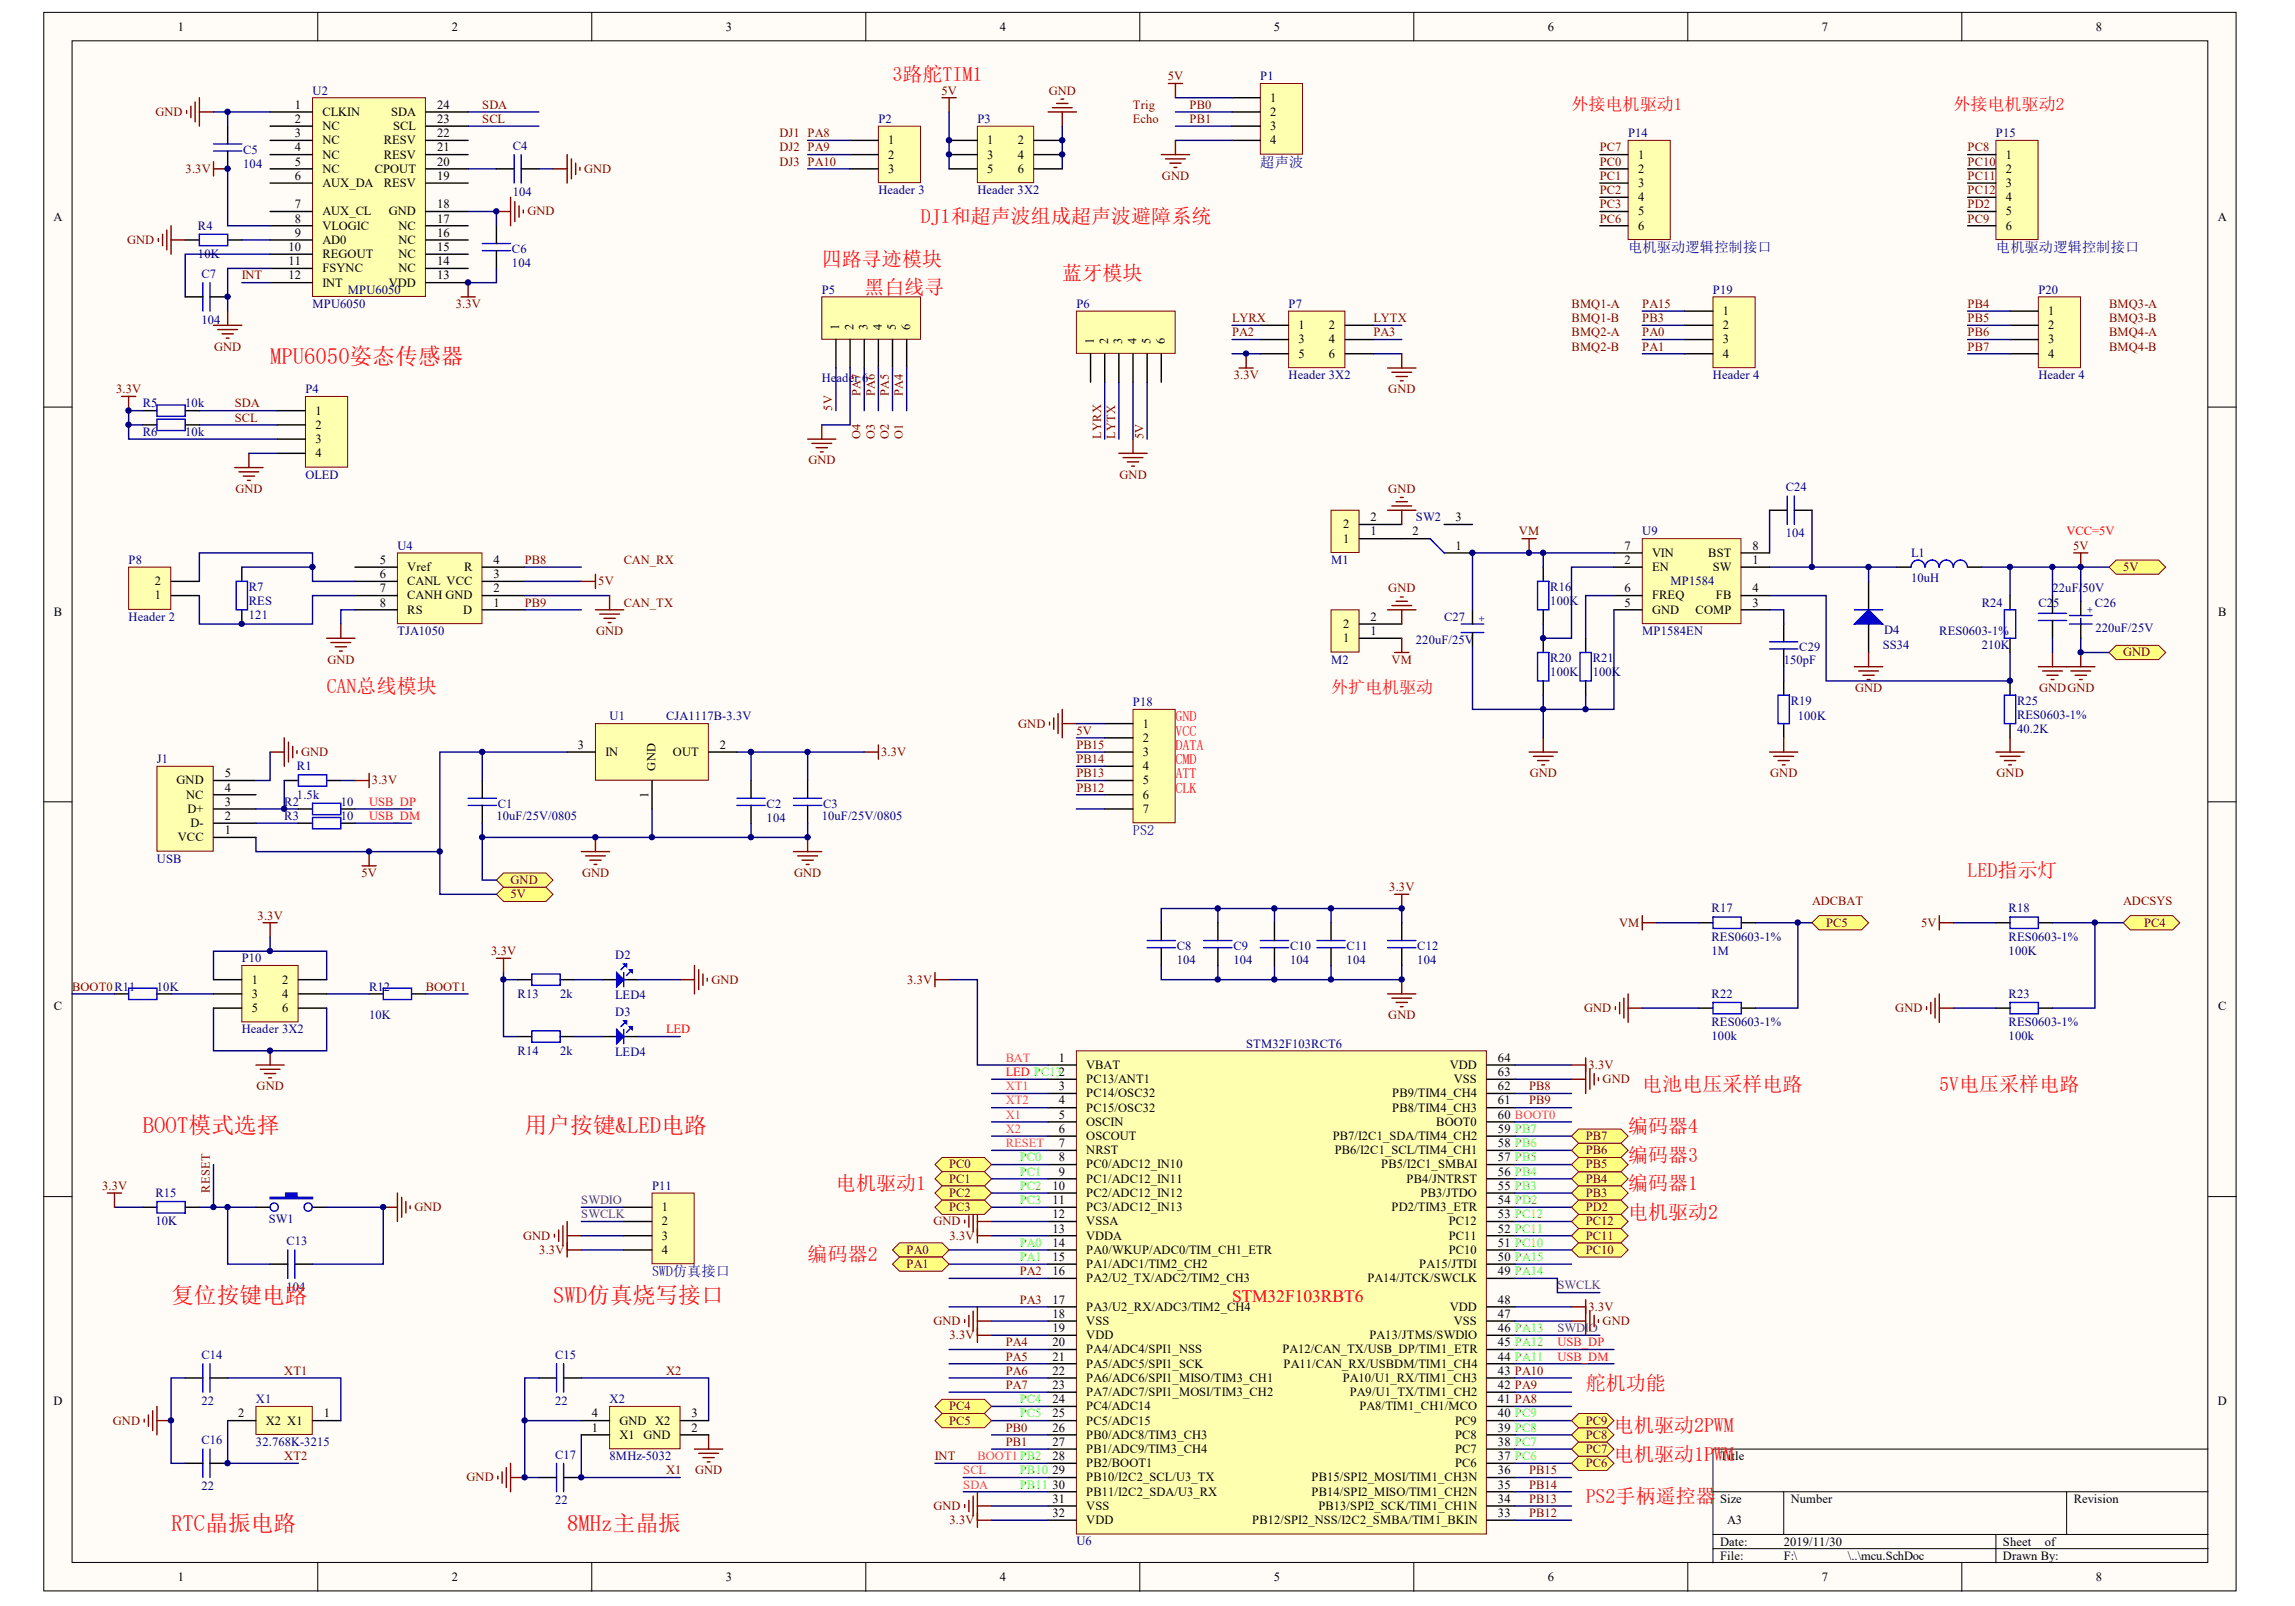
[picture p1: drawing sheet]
<svg xmlns="http://www.w3.org/2000/svg" width="289mm" height="202mm" viewBox="0 0 289 202" stroke-linecap="round" stroke-linejoin="round" font-family="sans-serif">
<defs><g id="words">
<g font-size="2.8" fill="#f00">
<text x="34" y="45.9">MPU6050姿态传感器</text>
<text x="18" y="142.5">BOOT模式选择</text>
<text x="66.1" y="142.5">用户按键&amp;LED电路</text>
<text x="21.5" y="164">复位按键电路</text>
<text x="69.6" y="164">SWD仿真烧写接口</text>
<text x="21.5" y="192.7">RTC晶振电路</text>
<text x="71.4" y="192.7">8MHz主晶振</text>
</g>
<g font-size="2.5" fill="#f00">
<text x="112.4" y="10.2">3路舵TIM1</text>
<text x="115.9" y="28.1">DJ1和超声波组成超声波避障系统</text>
<text x="103.5" y="33.4">四路寻迹模块</text>
<text x="133.7" y="35.2">蓝牙模块</text>
<text x="108.8" y="37">黑白线寻</text>
<text x="41.1" y="87.2">CAN总线模块</text>
<text x="247.7" y="110.4">LED指示灯</text>
<text x="206.7" y="137.3">电池电压采样电路</text>
<text x="244.1" y="137.3">5V电压采样电路</text>
<text x="205" y="142.7">编码器4</text>
<text x="105.2" y="149.8">电机驱动1</text>
<text x="205" y="149.8">编码器1</text>
<text x="205" y="146.2">编码器3</text>
<text x="205" y="153.4">电机驱动2</text>
<text x="101.7" y="158.8">编码器2</text>
<text x="199.6" y="174.9">舵机功能</text>
<text x="203.2" y="183.8">电机驱动1PWM</text>
<text x="203.2" y="180.3">电机驱动2PWM</text>
<text x="199.6" y="189.2">PS2手柄遥控器</text>
</g>
<text font-size="2.2" fill="#f00" x="155.1" y="163.9">STM32F103RBT6</text>
<g font-size="2.1" fill="#f00">
<text x="197.8" y="13.8">外接电机驱动1</text>
<text x="245.9" y="13.8">外接电机驱动2</text>
<text x="167.6" y="87.2">外扩电机驱动</text>
</g>
<g font-size="1.8" fill="#000080">
<text x="158.7" y="21">超声波</text>
<text x="205" y="31.7">电机驱动逻辑控制接口</text>
<text x="251.3" y="31.7">电机驱动逻辑控制接口</text>
<text x="142.6" y="105.1">PS2</text>
<text x="82.1" y="160.6">SWD仿真接口</text>
</g>
<g font-size="1.8" fill="#f00">
<text x="148" y="94.4">DATA</text>
<text x="148" y="92.6">VCC</text>
<text x="148" y="90.8">GND</text>
<text x="148" y="96.2">CMD</text>
<text x="148" y="98">ATT</text>
<text x="148" y="99.8">CLK</text>
</g>
<g font-size="1.6">
<text x="22.4" y="3.9">1</text>
<text x="56.9" y="3.9">2</text>
<text x="91.4" y="3.9">3</text>
<text x="125.9" y="3.9">4</text>
<text x="160.4" y="3.9">5</text>
<text x="194.9" y="3.9">6</text>
<text x="229.3" y="3.9">7</text>
<text x="263.8" y="3.9">8</text>
<text x="37.1" y="13.7">1</text>
<text x="37.1" y="15.5">2</text>
<text x="37.1" y="17.3">3</text>
<text x="40.6" y="14.6">CLKIN</text>
<text x="40.6" y="16.4">NC</text>
<text x="49.2" y="14.6">SDA</text>
<text x="49.5" y="16.4">SCL</text>
<text x="55" y="17.3">22</text>
<text x="55" y="15.5">23</text>
<text x="55" y="13.7">24</text>
<text x="159.9" y="12.8">1</text>
<text x="159.9" y="14.6">2</text>
<text x="159.9" y="16.4">3</text>
<text x="37.1" y="19.1">4</text>
<text x="37.1" y="20.8">5</text>
<text x="37.1" y="22.6">6</text>
<text x="40.6" y="18.2">NC</text>
<text x="40.6" y="20">NC</text>
<text x="40.6" y="21.7">NC</text>
<text x="40.6" y="23.5">AUX_DA</text>
<text x="47.2" y="21.7">CPOUT</text>
<text x="48.3" y="23.5">RESV</text>
<text x="48.3" y="20">RESV</text>
<text x="48.3" y="18.2">RESV</text>
<text x="55" y="22.6">19</text>
<text x="55" y="20.8">20</text>
<text x="55" y="19.1">21</text>
<text x="111.8" y="18.2">1</text>
<text x="111.8" y="20">2</text>
<text x="111.8" y="21.7">3</text>
<text x="124.3" y="18.2">1</text>
<text x="124.3" y="20">3</text>
<text x="124.3" y="21.7">5</text>
<text x="128.1" y="18.2">2</text>
<text x="128.1" y="20">4</text>
<text x="128.1" y="21.7">6</text>
<text x="159.9" y="18.2">4</text>
<text x="206.2" y="20">1</text>
<text x="206.2" y="21.7">2</text>
<text x="206.2" y="23.5">3</text>
<text x="252.5" y="20">1</text>
<text x="252.5" y="21.7">2</text>
<text x="252.5" y="23.5">3</text>
<text x="6.8" y="27.8">A</text>
<text x="37.1" y="26.2">7</text>
<text x="37.1" y="28">8</text>
<text x="37.1" y="29.8">9</text>
<text x="40.6" y="27.1">AUX_CL</text>
<text x="40.6" y="28.9">VLOGIC</text>
<text x="48.9" y="27.1">GND</text>
<text x="50.2" y="28.9">NC</text>
<text x="55" y="29.8">16</text>
<text x="55" y="28">17</text>
<text x="55" y="26.2">18</text>
<text x="206.2" y="25.3">4</text>
<text x="206.2" y="27.1">5</text>
<text x="206.2" y="28.9">6</text>
<text x="252.5" y="25.3">4</text>
<text x="252.5" y="27.1">5</text>
<text x="252.5" y="28.9">6</text>
<text x="279.2" y="27.8">A</text>
<text x="36.3" y="31.6">10</text>
<text x="36.3" y="33.4">11</text>
<text x="36.3" y="35.2">12</text>
<text x="40.6" y="30.7">AD0</text>
<text x="40.6" y="32.5">REGOUT</text>
<text x="40.6" y="34.3">FSYNC</text>
<text x="50.2" y="34.3">NC</text>
<text x="50.2" y="32.5">NC</text>
<text x="50.2" y="30.7">NC</text>
<text x="55" y="35.2">13</text>
<text x="55" y="33.4">14</text>
<text x="55" y="31.6">15</text>
<text x="40.6" y="36.1">INT</text>
<text x="48.9" y="36.1">VDD</text>
<text x="105.7" y="41.5" transform="rotate(-90 105.7 41.5)">1</text>
<text x="107.4" y="41.5" transform="rotate(-90 107.4 41.5)">2</text>
<text x="109.2" y="41.5" transform="rotate(-90 109.2 41.5)">3</text>
<text x="111" y="41.5" transform="rotate(-90 111 41.5)">4</text>
<text x="112.8" y="41.5" transform="rotate(-90 112.8 41.5)">5</text>
<text x="114.6" y="41.5" transform="rotate(-90 114.6 41.5)">6</text>
<text x="163.5" y="41.4">1</text>
<text x="167.3" y="41.4">2</text>
<text x="216.9" y="39.6">1</text>
<text x="216.9" y="41.4">2</text>
<text x="257.9" y="39.6">1</text>
<text x="257.9" y="41.4">2</text>
<text x="137.7" y="43.3" transform="rotate(-90 137.7 43.3)">1</text>
<text x="139.5" y="43.3" transform="rotate(-90 139.5 43.3)">2</text>
<text x="141.3" y="43.3" transform="rotate(-90 141.3 43.3)">3</text>
<text x="143.1" y="43.3" transform="rotate(-90 143.1 43.3)">4</text>
<text x="144.8" y="43.3" transform="rotate(-90 144.8 43.3)">5</text>
<text x="146.6" y="43.3" transform="rotate(-90 146.6 43.3)">6</text>
<text x="163.5" y="43.2">3</text>
<text x="163.5" y="45">5</text>
<text x="167.3" y="43.2">4</text>
<text x="167.3" y="45">6</text>
<text x="216.9" y="43.2">3</text>
<text x="216.9" y="45">4</text>
<text x="257.9" y="43.2">3</text>
<text x="257.9" y="45">4</text>
<text x="39.7" y="52.2">1</text>
<text x="39.7" y="54">2</text>
<text x="39.7" y="55.8">3</text>
<text x="39.7" y="57.6">4</text>
<text x="172.6" y="65.6">2</text>
<text x="183.2" y="65.6">3</text>
<text x="47.8" y="71">5</text>
<text x="51.3" y="71.9">Vref</text>
<text x="58.4" y="71.9">R</text>
<text x="62.1" y="71">4</text>
<text x="169.1" y="68.3">1</text>
<text x="169.1" y="66.5">2</text>
<text x="172.6" y="67.4">1</text>
<text x="177.8" y="67.4">2</text>
<text x="183.2" y="69.2">1</text>
<text x="204.5" y="71">2</text>
<text x="204.5" y="69.2">7</text>
<text x="208" y="71.9">EN</text>
<text x="208" y="70.1">VIN</text>
<text x="215.1" y="70.1">BST</text>
<text x="215.6" y="71.9">SW</text>
<text x="220.6" y="71">1</text>
<text x="220.6" y="69.2">8</text>
<text x="6.8" y="77.5">B</text>
<text x="19.5" y="75.5">1</text>
<text x="19.5" y="73.7">2</text>
<text x="47.8" y="72.8">6</text>
<text x="47.8" y="74.6">7</text>
<text x="47.8" y="76.4">8</text>
<text x="51.3" y="73.7">CANL VCC</text>
<text x="51.3" y="75.5">CANH GND</text>
<text x="51.3" y="77.2">RS</text>
<text x="58.3" y="77.2">D</text>
<text x="62.1" y="76.4">1</text>
<text x="62.1" y="74.6">2</text>
<text x="62.1" y="72.8">3</text>
<text x="204.5" y="76.4">5</text>
<text x="204.5" y="74.6">6</text>
<text x="208" y="77.2">GND</text>
<text x="208" y="75.5">FREQ</text>
<text x="213.5" y="77.2">COMP</text>
<text x="216" y="75.5">FB</text>
<text x="220.6" y="76.4">3</text>
<text x="220.6" y="74.6">4</text>
<text x="279.2" y="77.5">B</text>
<text x="169.1" y="80.8">1</text>
<text x="169.1" y="79">2</text>
<text x="172.6" y="79.9">1</text>
<text x="172.6" y="78.1">2</text>
<text x="72.7" y="94.3">3</text>
<text x="76.2" y="95.2">IN</text>
<text x="84.7" y="95.2">OUT</text>
<text x="90.6" y="94.3">2</text>
<text x="143.9" y="91.6">1</text>
<text x="143.9" y="93.4">2</text>
<text x="143.9" y="95.2">3</text>
<text x="22.2" y="98.7">GND</text>
<text x="23.4" y="100.5">NC</text>
<text x="28.3" y="101.4">3</text>
<text x="28.3" y="99.6">4</text>
<text x="28.3" y="97.8">5</text>
<text x="81.6" y="100.5" transform="rotate(-90 81.6 100.5)">1</text>
<text x="82.5" y="97" transform="rotate(-90 82.5 97)">GND</text>
<text x="143.9" y="96.9">4</text>
<text x="143.9" y="98.7">5</text>
<text x="143.9" y="100.5">6</text>
<text x="22.4" y="105.9">VCC</text>
<text x="23.6" y="102.3">D+</text>
<text x="24" y="104.1">D-</text>
<text x="28.3" y="105">1</text>
<text x="28.3" y="103.2">2</text>
<text x="143.9" y="102.3">7</text>
<text x="31.7" y="123.8">1</text>
<text x="31.7" y="125.6">3</text>
<text x="35.5" y="123.8">2</text>
<text x="35.5" y="125.6">4</text>
<text x="6.8" y="127.2">C</text>
<text x="31.7" y="127.4">5</text>
<text x="35.5" y="127.4">6</text>
<text x="279.2" y="127.2">C</text>
<text x="133.3" y="133.6">1</text>
<text x="133.3" y="137.2">3</text>
<text x="136.8" y="134.5">VBAT</text>
<text x="136.8" y="136.3">PC13/ANT1</text>
<text x="182.5" y="134.5">VDD</text>
<text x="183" y="136.3">VSS</text>
<text x="188.6" y="137.2">62</text>
<text x="188.6" y="135.4">63</text>
<text x="188.6" y="133.6">64</text>
<text x="133.3" y="139">4</text>
<text x="133.3" y="140.8">5</text>
<text x="133.3" y="142.6">6</text>
<text x="136.8" y="138.1">PC14/OSC32</text>
<text x="136.8" y="139.9">PC15/OSC32</text>
<text x="136.8" y="141.7">OSCIN</text>
<text x="136.8" y="143.5">OSCOUT</text>
<text x="167.8" y="143.5">PB7/I2C1_SDA/TIM4_CH2</text>
<text x="175.3" y="139.9">PB8/TIM4_CH3</text>
<text x="175.3" y="138.1">PB9/TIM4_CH4</text>
<text x="180.8" y="141.7">BOOT0</text>
<text x="188.6" y="142.6">59 PB7</text>
<text x="188.6" y="140.8">60 BOOT0</text>
<text x="188.6" y="139">61</text>
<text x="132.5" y="149.8">10</text>
<text x="133.3" y="144.4">7</text>
<text x="133.3" y="146.2">8</text>
<text x="133.3" y="148">9</text>
<text x="136.8" y="145.3">NRST</text>
<text x="136.8" y="147.1">PC0/ADC12_IN10</text>
<text x="136.8" y="148.9">PC1/ADC12_IN11</text>
<text x="168" y="145.3">PB6/I2C1_SCL/TIM4_CH1</text>
<text x="173.9" y="147.1">PB5/I2C1_SMBAI</text>
<text x="177.1" y="148.9">PB4/JNTRST</text>
<text x="188.6" y="149.8">55 PB3</text>
<text x="188.6" y="148">56 PB4</text>
<text x="188.6" y="146.2">57 PB5</text>
<text x="188.6" y="144.4">58 PB6</text>
<text x="83.3" y="152.4">1</text>
<text x="83.3" y="154.2">2</text>
<text x="132.5" y="151.5">11</text>
<text x="132.5" y="153.3">12</text>
<text x="132.5" y="155.1">13</text>
<text x="136.8" y="150.7">PC2/ADC12_IN12</text>
<text x="136.8" y="152.4">PC3/ADC12_IN13</text>
<text x="136.8" y="154.2">VSSA</text>
<text x="175.2" y="152.4">PD2/TIM3_ETR</text>
<text x="178.8" y="150.7">PB3/JTDO</text>
<text x="182.4" y="154.2">PC12</text>
<text x="188.6" y="155.1">52 PC11</text>
<text x="188.6" y="153.3">53 PC12</text>
<text x="188.6" y="151.5">54 PD2</text>
<text x="83.3" y="156">3</text>
<text x="83.3" y="157.8">4</text>
<text x="132.5" y="156.9">14</text>
<text x="132.5" y="158.7">15</text>
<text x="132.5" y="160.5">16</text>
<text x="136.8" y="156">VDDA</text>
<text x="136.8" y="157.8">PA0/WKUP/ADC0/TIM_CH1_ETR</text>
<text x="136.8" y="159.6">PA1/ADC1/TIM2_CH2</text>
<text x="136.8" y="161.4">PA2/U2_TX/ADC2/TIM2_CH3</text>
<text x="172.2" y="161.4">PA14/JTCK/SWCLK</text>
<text x="178.7" y="159.6">PA15/JTDI</text>
<text x="182.4" y="157.8">PC10</text>
<text x="182.4" y="156">PC11</text>
<text x="188.6" y="160.5">49 PA14</text>
<text x="188.6" y="158.7">50 PA15</text>
<text x="188.6" y="156.9">51 PC10</text>
<text x="132.5" y="164.1">17</text>
<text x="132.5" y="165.9">18</text>
<text x="132.5" y="167.7">19</text>
<text x="136.8" y="165">PA3/U2_RX/ADC3/TIM2_CH4</text>
<text x="136.8" y="166.8">VSS</text>
<text x="182.5" y="165">VDD</text>
<text x="183" y="166.8">VSS</text>
<text x="188.6" y="167.7">46 PA13</text>
<text x="188.6" y="165.9">47</text>
<text x="188.6" y="164.1">48</text>
<text x="132.5" y="169.5">20</text>
<text x="132.5" y="171.2">21</text>
<text x="132.5" y="173">22</text>
<text x="136.8" y="168.6">VDD</text>
<text x="136.8" y="170.3">PA4/ADC4/SPI1_NSS</text>
<text x="136.8" y="172.1">PA5/ADC5/SPI1_SCK</text>
<text x="136.8" y="173.9">PA6/ADC6/SPI1_MISO/TIM3_CH1</text>
<text x="161.4" y="170.3">PA12/CAN_TX/USB_DP/TIM1_ETR</text>
<text x="161.6" y="172.1">PA11/CAN_RX/USBDM/TIM1_CH4</text>
<text x="169" y="173.9">PA10/U1_RX/TIM1_CH3</text>
<text x="172.4" y="168.6">PA13/JTMS/SWDIO</text>
<text x="188.6" y="173">43 PA10</text>
<text x="188.6" y="171.2">44 PA11</text>
<text x="188.6" y="169.5">45 PA12</text>
<text x="6.7" y="176.8">D</text>
<text x="30" y="178.4">2</text>
<text x="33.5" y="179.3">X2 X1</text>
<text x="40.8" y="178.4">1</text>
<text x="74.5" y="178.4">4</text>
<text x="78" y="179.3">GND X2</text>
<text x="87.1" y="178.4">3</text>
<text x="132.5" y="174.8">23</text>
<text x="132.5" y="176.6">24</text>
<text x="132.5" y="178.4">25</text>
<text x="136.8" y="175.7">PA7/ADC7/SPI1_MOSI/TIM3_CH2</text>
<text x="136.8" y="177.5">PC4/ADC14</text>
<text x="136.8" y="179.3">PC5/ADC15</text>
<text x="169.9" y="175.7">PA9/U1_TX/TIM1_CH2</text>
<text x="171.1" y="177.5">PA8/TIM1_CH1/MCO</text>
<text x="183.2" y="179.3">PC9</text>
<text x="188.6" y="178.4">40 PC9</text>
<text x="188.6" y="176.6">41 PA8</text>
<text x="188.6" y="174.8">42 PA9</text>
<text x="279.2" y="176.8">D</text>
<text x="74.5" y="180.2">1</text>
<text x="78" y="181.1">X1 GND</text>
<text x="87.1" y="180.2">2</text>
<text x="132.5" y="180.2">26</text>
<text x="132.5" y="182">27</text>
<text x="132.5" y="183.8">28</text>
<text x="132.5" y="185.6">29</text>
<text x="136.8" y="181.1">PB0/ADC8/TIM3_CH3</text>
<text x="136.8" y="182.9">PB1/ADC9/TIM3_CH4</text>
<text x="136.8" y="184.7">PB2/BOOT1</text>
<text x="183.2" y="184.7">PC6</text>
<text x="183.2" y="182.9">PC7</text>
<text x="183.2" y="181.1">PC8</text>
<text x="188.6" y="185.6">36</text>
<text x="188.6" y="183.8">37 PC6</text>
<text x="188.6" y="182">38 PC7</text>
<text x="188.6" y="180.2">39 PC8</text>
<text x="216.5" y="183.8">Title</text>
<text x="132.5" y="187.4">30</text>
<text x="132.5" y="189.1">31</text>
<text x="132.5" y="190.9">32</text>
<text x="136.8" y="186.5">PB10/I2C2_SCL/U3_TX</text>
<text x="136.8" y="188.3">PB11/I2C2_SDA/U3_RX</text>
<text x="136.8" y="190">VSS</text>
<text x="136.8" y="191.8">VDD</text>
<text x="157.6" y="191.8">PB12/SPI2_NSS/I2C2_SMBA/TIM1_BKIN</text>
<text x="165.1" y="188.3">PB14/SPI2_MISO/TIM1_CH2N</text>
<text x="165.1" y="186.5">PB15/SPI2_MOSI/TIM1_CH3N</text>
<text x="166" y="190">PB13/SPI2_SCK/TIM1_CH1N</text>
<text x="188.6" y="190.9">33</text>
<text x="188.6" y="189.1">34</text>
<text x="188.6" y="187.4">35</text>
<text x="216.5" y="189.2">Size</text>
<text x="217.4" y="191.9">A3</text>
<text x="225.4" y="189.2">Number</text>
<text x="261.1" y="189.2">Revision</text>
<text x="216.5" y="194.5">Date:</text>
<text x="216.5" y="196.3">File:</text>
<text x="224.6" y="194.5">2019/11/30</text>
<text x="224.6" y="196.3">F:\</text>
<text x="232.6" y="196.3">\..\mcu.SchDoc</text>
<text x="252.2" y="194.5">Sheet</text>
<text x="252.2" y="196.3">Drawn By:</text>
<text x="257.4" y="194.5">of</text>
<text x="22.4" y="199">1</text>
<text x="56.9" y="199">2</text>
<text x="91.4" y="199">3</text>
<text x="125.9" y="199">4</text>
<text x="160.4" y="199">5</text>
<text x="194.9" y="199">6</text>
<text x="229.3" y="199">7</text>
<text x="263.8" y="199">8</text>
</g>
<g font-size="1.6" fill="#000080">
<text x="39.3" y="11.9">U2</text>
<text x="158.7" y="10.1">P1</text>
<text x="110.6" y="15.5">P2</text>
<text x="123" y="15.5">P3</text>
<text x="205" y="17.3">P14</text>
<text x="251.3" y="17.3">P15</text>
<text x="30.6" y="21.1">104</text>
<text x="30.6" y="19.3">C5</text>
<text x="64.5" y="18.9">C4</text>
<text x="24.9" y="28.9">R4</text>
<text x="64.5" y="24.6">104</text>
<text x="110.6" y="24.4">Header 3</text>
<text x="123" y="24.4">Header 3X2</text>
<text x="24.9" y="32.5">10K</text>
<text x="25.4" y="35">C7</text>
<text x="64.5" y="33.6">104</text>
<text x="64.5" y="31.9">C6</text>
<text x="25.4" y="40.7">104</text>
<text x="39.3" y="38.8">MPU6050</text>
<text x="43.8" y="37">MPU6050</text>
<text x="103.5" y="37">P5</text>
<text x="135.5" y="38.8">P6</text>
<text x="162.2" y="38.8">P7</text>
<text x="215.7" y="37">P19</text>
<text x="256.6" y="37">P20</text>
<text x="162.2" y="47.7">Header 3X2</text>
<text x="215.7" y="47.7">Header 4</text>
<text x="256.6" y="47.7">Header 4</text>
<text x="18" y="51.3">R5</text>
<text x="23.3" y="51.3">10k</text>
<text x="38.5" y="49.5">P4</text>
<text x="103.5" y="48.1">He</text>
<text x="105.3" y="48.1">ader 6</text>
<text x="18" y="54.9">R6</text>
<text x="23.3" y="54.9">10k</text>
<text x="38.5" y="60.2">OLED</text>
<text x="178.3" y="65.6">SW2</text>
<text x="224.8" y="61.8">C24</text>
<text x="16.2" y="71">P8</text>
<text x="50" y="69.2">U4</text>
<text x="167.6" y="71">M1</text>
<text x="206.7" y="67.4">U9</text>
<text x="224.8" y="67.6">104</text>
<text x="240.6" y="70.1">L1</text>
<text x="31.3" y="78">121</text>
<text x="31.3" y="74.4">R7</text>
<text x="31.3" y="76.2">RES</text>
<text x="195.2" y="76.2">100K</text>
<text x="195.2" y="74.4">R16</text>
<text x="210.3" y="73.7">MP1584</text>
<text x="240.6" y="73.3">10uH</text>
<text x="249.5" y="76.4">R24</text>
<text x="256.6" y="76.4">C2</text>
<text x="258.4" y="74.6">22uF/</text>
<text x="258.5" y="76.4">5</text>
<text x="262.2" y="74.6">50V</text>
<text x="263.7" y="76.4">C26</text>
<text x="16.2" y="78.1">Header 2</text>
<text x="50" y="79.9">TJA1050</text>
<text x="167.6" y="83.5">M2</text>
<text x="178.3" y="81">220uF/25V</text>
<text x="181.8" y="78.1">C27</text>
<text x="195.2" y="83.3">R20</text>
<text x="200.5" y="83.3">R21</text>
<text x="206.7" y="79.9">MP1584EN</text>
<text x="224.6" y="83.5">150pF</text>
<text x="226.5" y="82">C29</text>
<text x="237" y="81.7">SS34</text>
<text x="237.2" y="79.8">D4</text>
<text x="244.1" y="79.9">RES0603-1%</text>
<text x="249.5" y="81.7">210K</text>
<text x="263.8" y="79.6">220uF/25V</text>
<text x="142.6" y="88.9">P18</text>
<text x="195.2" y="85.1">100K</text>
<text x="200.5" y="85.1">100K</text>
<text x="225.4" y="88.7">R19</text>
<text x="253.9" y="88.7">R25</text>
<text x="76.7" y="90.7">U1</text>
<text x="83.9" y="90.7">CJA1117B-3.3V</text>
<text x="226.3" y="90.7">100K</text>
<text x="253.9" y="92.3">40.2K</text>
<text x="253.9" y="90.5">RES0603-1%</text>
<text x="19.8" y="96">J1</text>
<text x="35.8" y="101.4">R2</text>
<text x="37.4" y="100.5">1.5k</text>
<text x="37.4" y="96.9">R1</text>
<text x="42.9" y="101.4">10</text>
<text x="62.7" y="101.7">C1</text>
<text x="96.5" y="101.7">C2</text>
<text x="103.6" y="101.7">C3</text>
<text x="35.8" y="103.2">R3</text>
<text x="42.9" y="103.2">10</text>
<text x="62.5" y="103.2">10uF/25V/0805</text>
<text x="96.5" y="103.5">104</text>
<text x="103.5" y="103.2">10uF/25V/0805</text>
<text x="19.8" y="108.6">USB</text>
<text x="148.2" y="119.6">C8</text>
<text x="155.3" y="119.6">C9</text>
<text x="162.4" y="119.6">C10</text>
<text x="169.5" y="119.6">C11</text>
<text x="178.4" y="119.6">C12</text>
<text x="215.5" y="114.8">R17</text>
<text x="215.5" y="118.4">RES0603-1%</text>
<text x="252.9" y="114.8">R18</text>
<text x="252.9" y="118.4">RES0603-1%</text>
<text x="19.8" y="124.7">10K</text>
<text x="30.4" y="121.1">P10</text>
<text x="46.5" y="124.7">R12</text>
<text x="65.2" y="125.6">R13</text>
<text x="70.5" y="125.6">2k</text>
<text x="77.5" y="120.8">D2</text>
<text x="77.5" y="125.8">LED4</text>
<text x="148.2" y="121.4">104</text>
<text x="155.3" y="121.4">104</text>
<text x="162.4" y="121.4">104</text>
<text x="169.5" y="121.4">104</text>
<text x="178.4" y="121.4">104</text>
<text x="215.5" y="120.2">1M</text>
<text x="215.5" y="125.6">R22</text>
<text x="252.9" y="120.2">100K</text>
<text x="252.9" y="125.6">R23</text>
<text x="30.4" y="130.1">Header 3X2</text>
<text x="46.5" y="128.3">10K</text>
<text x="77.5" y="127.9">D3</text>
<text x="156.9" y="131.9">STM32F103RCT6</text>
<text x="215.5" y="131">100k</text>
<text x="215.5" y="129.2">RES0603-1%</text>
<text x="252.9" y="131">100k</text>
<text x="252.9" y="129.2">RES0603-1%</text>
<text x="65.2" y="132.7">R14</text>
<text x="70.5" y="132.7">2k</text>
<text x="77.5" y="132.9">LED4</text>
<text x="82.1" y="149.8">P11</text>
<text x="19.6" y="154.2">10K</text>
<text x="19.6" y="150.7">R15</text>
<text x="33.8" y="153.9">SW1</text>
<text x="36.1" y="156.7">C13</text>
<text x="36.1" y="162.5">104</text>
<text x="25.4" y="171.1">C14</text>
<text x="69.9" y="171.1">C15</text>
<text x="25.4" y="176.8">22</text>
<text x="32.2" y="176.6">X1</text>
<text x="69.9" y="176.8">22</text>
<text x="76.7" y="176.6">X2</text>
<text x="25.4" y="181.8">C16</text>
<text x="32.2" y="182">32.768K-3215</text>
<text x="69.9" y="183.6">C17</text>
<text x="76.7" y="183.8">8MHz-5032</text>
<text x="25.4" y="187.5">22</text>
<text x="69.9" y="189.3">22</text>
<text x="135.5" y="194.5">U6</text>
</g>
<g font-size="1.6" fill="#800000">
<text x="118.5" y="11.9">5V</text>
<text x="132" y="11.9">GND</text>
<text x="147" y="10.1">5V</text>
<text x="19.6" y="14.6">GND</text>
<text x="60.7" y="13.7">SDA</text>
<text x="60.7" y="15.5">SCL</text>
<text x="98.1" y="17.3">DJ1 PA8</text>
<text x="142.6" y="15.5">Echo</text>
<text x="142.6" y="13.7">Trig</text>
<text x="149.8" y="15.5">PB1</text>
<text x="149.8" y="13.7">PB0</text>
<text x="23.4" y="21.7">3.3V</text>
<text x="73.5" y="21.7">GND</text>
<text x="98.1" y="19.1">DJ2 PA9</text>
<text x="98.1" y="20.8">DJ3 PA10</text>
<text x="146.3" y="22.7">GND</text>
<text x="201.4" y="20.8">PC0</text>
<text x="201.4" y="22.6">PC1</text>
<text x="201.4" y="19.1">PC7</text>
<text x="247.7" y="19.1">PC8</text>
<text x="247.7" y="20.8">PC10</text>
<text x="247.7" y="22.6">PC11</text>
<text x="66.4" y="27.1">GND</text>
<text x="201.4" y="24.4">PC2</text>
<text x="201.4" y="26.2">PC3</text>
<text x="201.4" y="28">PC6</text>
<text x="247.7" y="28">PC9</text>
<text x="247.7" y="24.4">PC12</text>
<text x="247.7" y="26.2">PD2</text>
<text x="16" y="30.7">GND</text>
<text x="30.4" y="35.2">INT</text>
<text x="57.4" y="38.8">3.3V</text>
<text x="155.1" y="40.5">LYRX</text>
<text x="172.9" y="40.5">LYTX</text>
<text x="197.8" y="40.5">BMQ1-B</text>
<text x="197.8" y="38.8">BMQ1-A</text>
<text x="206.7" y="38.8">PA15</text>
<text x="206.7" y="40.5">PB3</text>
<text x="247.7" y="38.8">PB4</text>
<text x="247.7" y="40.5">PB5</text>
<text x="265.5" y="40.5">BMQ3-B</text>
<text x="265.5" y="38.8">BMQ3-A</text>
<text x="27" y="44.1">GND</text>
<text x="155.1" y="42.3">PA2</text>
<text x="155.3" y="47.7">3.3V</text>
<text x="172.9" y="42.3">PA3</text>
<text x="197.8" y="42.3">BMQ2-A</text>
<text x="197.8" y="44.1">BMQ2-B</text>
<text x="206.7" y="42.3">PA0</text>
<text x="206.7" y="44.1">PA1</text>
<text x="247.7" y="42.3">PB6</text>
<text x="247.7" y="44.1">PB7</text>
<text x="265.5" y="44.1">BMQ4-B</text>
<text x="265.5" y="42.3">BMQ4-A</text>
<text x="14.6" y="49.5">3.3V</text>
<text x="29.6" y="51.3">SDA</text>
<text x="29.6" y="53.1">SCL</text>
<text x="104.8" y="51.7" transform="rotate(-90 104.8 51.7)">5V</text>
<text x="108.3" y="49.9" transform="rotate(-90 108.3 49.9)">PA7</text>
<text x="110.1" y="49.9" transform="rotate(-90 110.1 49.9)">PA6</text>
<text x="111.9" y="49.9" transform="rotate(-90 111.9 49.9)">PA5</text>
<text x="113.7" y="49.9" transform="rotate(-90 113.7 49.9)">PA4</text>
<text x="174.8" y="49.5">GND</text>
<text x="101.8" y="58.5">GND</text>
<text x="108.3" y="55.3" transform="rotate(-90 108.3 55.3)">O4</text>
<text x="110.1" y="55.3" transform="rotate(-90 110.1 55.3)">O3</text>
<text x="111.9" y="55.3" transform="rotate(-90 111.9 55.3)">O2</text>
<text x="113.7" y="55.3" transform="rotate(-90 113.7 55.3)">O1</text>
<text x="138.6" y="55.3" transform="rotate(-90 138.6 55.3)">LYRX</text>
<text x="140.4" y="55.3" transform="rotate(-90 140.4 55.3)">LYTX</text>
<text x="144" y="55.3" transform="rotate(-90 144 55.3)">5V</text>
<text x="29.6" y="62">GND</text>
<text x="140.9" y="60.3">GND</text>
<text x="174.8" y="62">GND</text>
<text x="66.1" y="71">PB8</text>
<text x="78.5" y="71">CAN_RX</text>
<text x="191.2" y="67.4">VM</text>
<text x="261" y="69.2">5V</text>
<text x="267.3" y="71.9">5V</text>
<text x="66.1" y="76.4">PB9</text>
<text x="75.3" y="73.7">5V</text>
<text x="78.5" y="76.4">CAN_TX</text>
<text x="174.8" y="74.6">GND</text>
<text x="41.2" y="83.5">GND</text>
<text x="75.1" y="79.9">GND</text>
<text x="175.2" y="83.5">VM</text>
<text x="267.3" y="82.6">GND</text>
<text x="233.6" y="87.1">GND</text>
<text x="256.7" y="87.1">GNDGND</text>
<text x="37.9" y="95.2">GND</text>
<text x="110.9" y="95.2">3.3V</text>
<text x="128.2" y="91.6">GND</text>
<text x="135.5" y="92.5">5V</text>
<text x="135.5" y="94.3">PB15</text>
<text x="46.8" y="98.7">3.3V</text>
<text x="135.5" y="96">PB14</text>
<text x="135.5" y="97.8">PB13</text>
<text x="135.5" y="99.6">PB12</text>
<text x="192.6" y="97.9">GND</text>
<text x="222.9" y="97.9">GND</text>
<text x="251.4" y="97.9">GND</text>
<text x="45.5" y="110.4">5V</text>
<text x="64.3" y="113.1">5V</text>
<text x="64.3" y="111.3">GND</text>
<text x="73.3" y="110.4">GND</text>
<text x="100" y="110.4">GND</text>
<text x="174.9" y="112.2">3.3V</text>
<text x="228.1" y="114">ADCBAT</text>
<text x="267.3" y="114">ADCSYS</text>
<text x="32.4" y="115.7">3.3V</text>
<text x="203.8" y="116.6">VM</text>
<text x="229.9" y="116.6">PC5</text>
<text x="241.8" y="116.6">5V</text>
<text x="269.9" y="116.6">PC4</text>
<text x="9.1" y="124.7">BOOT0R11</text>
<text x="53.6" y="124.7">BOOT1</text>
<text x="61.8" y="120.2">3.3V</text>
<text x="89.6" y="123.8">GND</text>
<text x="114.2" y="123.8">3.3V</text>
<text x="174.8" y="128.3">GND</text>
<text x="199.4" y="127.4">GND</text>
<text x="238.6" y="127.4">GND</text>
<text x="32.3" y="137.2">GND</text>
<text x="192.5" y="137.2">PB8</text>
<text x="200" y="134.5">3.3V</text>
<text x="201.8" y="136.3">GND</text>
<text x="192.5" y="139">PB9</text>
<text x="199.6" y="143.5">PB7</text>
<text x="12.8" y="149.8">3.3V</text>
<text x="119.5" y="147.1">PC0</text>
<text x="119.5" y="148.9">PC1</text>
<text x="199.6" y="148.9">PB4</text>
<text x="199.6" y="147.1">PB5</text>
<text x="199.6" y="145.3">PB6</text>
<text x="26.4" y="150.2" transform="rotate(-90 26.4 150.2)">RESET</text>
<text x="52.2" y="152.4">GND</text>
<text x="117.5" y="154.2">GND</text>
<text x="119.5" y="150.7">PC2</text>
<text x="119.5" y="152.4">PC3</text>
<text x="199.6" y="154.2">PC12</text>
<text x="199.6" y="150.7">PB3</text>
<text x="199.6" y="152.4">PD2</text>
<text x="65.9" y="156">GND</text>
<text x="67.9" y="157.8">3.3V</text>
<text x="114.1" y="157.8">PA0</text>
<text x="114.1" y="159.6">PA1</text>
<text x="119.5" y="156">3.3V</text>
<text x="128.4" y="160.5">PA2</text>
<text x="199.6" y="157.8">PC10</text>
<text x="199.6" y="156">PC11</text>
<text x="117.5" y="166.8">GND</text>
<text x="128.4" y="164.1">PA3</text>
<text x="200" y="165">3.3V</text>
<text x="201.8" y="166.8">GND</text>
<text x="35.8" y="173">XT1</text>
<text x="83.9" y="173">X2</text>
<text x="119.5" y="168.6">3.3V</text>
<text x="126.6" y="169.5">PA4</text>
<text x="126.6" y="171.2">PA5</text>
<text x="126.6" y="173">PA6</text>
<text x="14.2" y="179.3">GND</text>
<text x="119.5" y="177.5">PC4</text>
<text x="119.5" y="179.3">PC5</text>
<text x="126.6" y="174.8">PA7</text>
<text x="199.6" y="179.3">PC9</text>
<text x="35.8" y="183.8">XT2</text>
<text x="83.9" y="185.6">X1</text>
<text x="87.5" y="185.6">GND</text>
<text x="117.7" y="183.8">INT</text>
<text x="126.6" y="180.2">PB0</text>
<text x="126.6" y="182">PB1</text>
<text x="192.5" y="185.6">PB15</text>
<text x="199.6" y="184.7">PC6</text>
<text x="199.6" y="182.9">PC7</text>
<text x="199.6" y="181.1">PC8</text>
<text x="58.7" y="186.5">GND</text>
<text x="117.5" y="190">GND</text>
<text x="119.5" y="191.8">3.3V</text>
<text x="192.5" y="190.9">PB12</text>
<text x="192.5" y="189.1">PB13</text>
<text x="192.5" y="187.4">PB14</text>
</g>
<g font-size="1.6" fill="#f00">
<text x="260.2" y="67.4">VCC=5V</text>
<text x="83.9" y="130.1">LED</text>
<text x="126.6" y="135.4">LED PC132</text>
</g>
<g font-size="1.6" fill="#ee0e22">
<text x="46.5" y="101.4">USB_DP</text>
<text x="46.5" y="103.2">USB_DM</text>
<text x="196.1" y="169.5">USB_DP</text>
<text x="196.1" y="171.2">USB_DM</text>
</g>
<g font-size="1.6" fill="#da2467">
<text x="126.6" y="137.2">XT1</text>
<text x="126.6" y="133.6">BAT</text>
<text x="126.6" y="139">XT2</text>
<text x="126.6" y="140.8">X1</text>
<text x="126.6" y="142.6">X2</text>
<text x="126.6" y="144.4">RESET</text>
<text x="121.3" y="185.6">SCL</text>
<text x="123" y="183.8">BOOT1PB2</text>
<text x="121.3" y="187.4">SDA</text>
</g>
<g font-size="1.6" fill="#0f0">
<text x="128.4" y="146.2">PC0</text>
<text x="128.4" y="148">PC1</text>
<text x="128.4" y="149.8">PC2</text>
<text x="128.4" y="151.5">PC3</text>
<text x="128.4" y="156.9">PA0</text>
<text x="128.4" y="158.7">PA1</text>
<text x="128.4" y="176.6">PC4</text>
<text x="128.4" y="178.4">PC5</text>
<text x="128.4" y="185.6">PB10</text>
<text x="128.4" y="187.4">PB11</text>
</g>
<g font-size="1.6" fill="#800080">
<text x="73.2" y="151.5">SWDIO</text>
<text x="73.2" y="153.3">SWCLK</text>
<text x="196.1" y="167.7">SWDI</text>
<text x="196.1" y="162.3">SWCLK</text>
<text x="200" y="167.7">O</text>
</g>
<g font-size="1.2" fill="#00f">
<text x="186.1" y="77.5" transform="rotate(90 186.1 77.5)">+</text>
<text x="262.7" y="76.4" transform="rotate(90 262.7 76.4)">+</text>
</g>
</g></defs>
<g fill="#fffcf8" stroke="#000" stroke-width=".13">
<path d="M5.5 1.6h276v198.6h-276z"/>
<path d="M9.1 5.1h268.8v191.6h-268.8z"/>
</g>
<g fill="none" stroke="#000" stroke-width=".13">
<path d="M40 1.6v3.5M74.5 1.6v3.5M109 1.6v3.5M143.5 1.6v3.5M178 1.6v3.5M212.5 1.6v3.5M247 1.6v3.5M5.5 51.2h3.6M278 51.2h3.5M5.5 100.9h3.6M278 100.9h3.5M5.5 150.6h3.6"/>
<path d="M278 150.6h3.5M40 196.7v3.6M74.5 196.7v3.6M109 196.7v3.6M143.5 196.7v3.6M178 196.7v3.6M212.5 196.7v3.6M215.7 187.8h62.3M215.7 193.1h62.3M215.7 194.9h62.3M224.6 187.8v5.3M247 196.7v3.6"/>
<path d="M251.3 193.1v3.6M260.2 187.8v5.3M278 182.4h-62.3v14.3"/>
</g>
<path d="M135.5 132.3h51.6v60.8h-51.6z" fill="#ffffb0" stroke="#800000" stroke-width=".13"/>
<g fill="none" stroke="#000" stroke-width=".18">
<path d="M65.2 123.3h1.7M65.2 130.5h1.7M70.5 123.3h1.8M70.5 130.5h1.8M75.9 123.3h1.7M75.9 130.5h1.7M78.5 123.3h1.8M78.5 130.5h1.8M132 134h3.5M132 135.8h3.5M132 137.6h3.5M132 139.4h3.5"/>
<path d="M187.2 134h3.5M187.2 135.8h3.5M187.2 137.6h3.5M187.2 139.4h3.5M18 152h1.8M23.3 152h1.8M32.2 152h1.8M34 159.1h2.2M37.1 159.1h2.2M39.3 152h1.8M132 141.2h3.5M132 143h3.5"/>
<path d="M132 144.8h3.5M132 146.6h3.5M132 148.4h3.5M132 150.2h3.5M132 152h3.5M132 153.7h3.5M132 155.5h3.5M132 157.3h3.5M132 159.1h3.5M187.2 141.2h3.5M187.2 143h3.5M187.2 144.8h3.5"/>
<path d="M187.2 146.6h3.5M187.2 148.4h3.5M187.2 150.2h3.5M187.2 152h3.5M187.2 153.7h3.5M187.2 155.5h3.5M187.2 157.3h3.5M187.2 159.1h3.5M132 160.9h3.5M132 164.5h3.5M132 166.3h3.5M132 168.1h3.5"/>
<path d="M132 169.9h3.5M132 171.6h3.5M132 173.4h3.5M132 175.2h3.5M132 177h3.5M132 178.8h3.5M187.2 160.9h3.5M187.2 164.5h3.5M187.2 166.3h3.5M187.2 168.1h3.5M187.2 169.9h3.5M187.2 171.6h3.5"/>
<path d="M187.2 173.4h3.5M187.2 175.2h3.5M187.2 177h3.5M187.2 178.8h3.5M132 180.6h3.5M132 182.4h3.5M132 184.2h3.5M132 186h3.5M132 187.8h3.5M132 189.6h3.5M132 191.3h3.5M187.2 180.6h3.5"/>
<path d="M187.2 182.4h3.5M187.2 184.2h3.5M187.2 186h3.5M187.2 187.8h3.5M187.2 189.6h3.5M187.2 191.3h3.5"/>
</g>
<g fill="none" stroke="#000080" stroke-width=".18">
<path d="M63.4 122.4v.9M65.2 123.3h-1.8v7.2h1.8M72.3 123.3h3.6M72.3 130.5h3.6M80.3 123.3h5.3M80.3 130.5h5.3M124.8 135.8h7.2M124.8 137.6h7.2M124.8 139.4h7.2M190.7 135.8h7.1M190.7 137.6h7.1M190.7 139.4h7.1"/>
<path d="M190.7 134h7.1M14.4 152h3.6M25.1 152h7.1M26.9 146.6v5.4M28.7 152v7.1h5.3M41.1 152h7.2v7.1h-9M119.5 157.3h12.5M119.5 159.1h12.5M124.8 141.2h7.2M124.8 143h7.2M124.8 144.8h7.2M124.8 146.6h7.2"/>
<path d="M124.8 148.4h7.2M124.8 150.2h7.2M124.8 152h7.2M124.8 153.7h7.2M124.8 155.5h7.2M190.7 141.2h7.1M190.7 143h7.1M190.7 144.8h7.1M190.7 146.6h7.1M190.7 148.4h7.1M190.7 150.2h7.1M190.7 152h7.1"/>
<path d="M190.7 153.7h7.1M190.7 155.5h7.1M190.7 157.3h7.1M190.7 159.1h7.1M119.5 160.9h12.5M119.5 164.5h12.5M119.5 169.9h12.5M119.5 171.6h12.5M119.5 173.4h12.5M119.5 175.2h12.5M124.8 166.3h7.2M124.8 168.1h7.2"/>
<path d="M124.8 177h7.2M124.8 178.8h7.2M190.7 164.5h7.1M190.7 166.3h7.1M190.7 168.1h10.7M190.7 169.9h12.5M190.7 171.6h12.5M190.7 173.4h7.1M190.7 175.2h7.1M190.7 177h7.1M190.7 178.8h7.1M121.3 186h10.7"/>
<path d="M121.3 187.8h10.7M124.8 180.6h7.2M124.8 182.4h7.2M124.8 189.6h7.2M124.8 191.3h7.2M190.7 180.6h7.1M190.7 182.4h7.1M190.7 186h7.1M190.7 187.8h7.1M190.7 189.6h7.1M190.7 191.3h7.1M190.7 184.2h7.1"/>
</g>
<g fill="none" stroke="#800000" stroke-width=".18">
<path d="M62.5 120.6h1.8M63.4 120.6v1.8M85.6 123.3h1.8M87.4 121.5v3.6M88 122.1v2.5M88.5 122.6v1.4M89 123.1v.4M197.8 135.8h1.8M199.6 134v3.6M200.2 134.6v2.5M200.7 135.1v1.5M201.2 135.7v.3"/>
<path d="M13.5 150.2h1.8M14.4 150.2v1.8M48.3 152h1.7M50 150.2v3.5M50.6 150.7v2.5M51.1 151.2v1.5M51.6 151.8v.3M121.4 153.6v.3M122 153v1.5M122.5 152.5v2.5M123 152v3.5M123 153.7h1.8"/>
<path d="M121.4 166.1v.4M122 165.6v1.4M122.5 165v2.5M123 164.5v3.6M123 166.3h1.8M197.8 166.3h1.8M199.6 164.5v3.6M200.2 165v2.5M200.7 165.6v1.4M201.2 166.1v.4M121.4 189.4v.3M122 188.8v1.5"/>
<path d="M122.5 188.3v2.5M123 187.8v3.5M123 189.6h1.8"/>
</g>
<g fill="#00f" stroke="#00f" stroke-width=".18">
<path d="M77.6 122.4l.9 .9-.9 .9z"/>
<path d="M79.2 122.1h.4v.3z"/>
<path d="M78.5 121.3h.4v.4z"/>
<path d="M77.6 129.6l.9 .9-.9 .9z"/>
<path d="M79.2 129.2h.4v.4z"/>
<path d="M78.5 128.5h.4v.4z"/>
<path d="M34 150.7h2v-.5h1.4v.5h1.9v.2h-5.3z" fill-rule="evenodd"/>
</g>
<g fill="none" stroke="#00f" stroke-width=".18">
<path d="M66.9 122.6h3.6v1.4h-3.6zM66.9 129.8h3.6v1.4h-3.6zM78.5 122.4v1.8M78.5 129.6v1.8M78.9 121.3l-.7 .8M78.9 128.5l-.7 .7M79.6 122.1l-.7 .7M79.6 129.2l-.7 .7M19.8 151.2h3.5v1.5h-3.5zM36.2 157.3v3.6M37.1 157.3v3.6"/>
<circle cx="34.5" cy="151.9" r=".52"/>
<circle cx="38.8" cy="151.9" r=".52"/>
</g>
<path d="M82.1 150.2h5.3v8.9h-5.3z" fill="#ffffb0" stroke="#800000" stroke-width=".13"/>
<g fill="none" stroke="#000" stroke-width=".18">
<path d="M146.2 116.1v2.3M146.2 119.3v2.2M78.5 152h3.6M78.5 153.7h3.6M78.5 155.5h3.6M78.5 157.3h3.6M23.3 173.4h2.2M26.4 173.4h2.3M67.8 173.4h2.3M71 173.4h2.2M23.3 184.2h2.2M26.4 184.2h2.3"/>
<path d="M67.8 186h2.3M71 186h2.2"/>
</g>
<g fill="none" stroke="#800000" stroke-width=".18">
<path d="M175.6 112.6h1.8M176.5 112.6v1.8M174.7 125.1h3.6M175.2 125.6h2.5M175.8 126.2h1.4M176.3 126.7h.4M176.5 123.3v1.8M197.8 134h1.8M199.6 133.2v1.7M69.8 155.4v.3M70.3 154.8v1.5M70.9 154.3v2.5"/>
<path d="M71.4 153.7v4.5M71.4 155.5h1.8M71.4 157.3h1.8M123 155.5h1.8M123 154.6v1.8M18.2 178.6v.4M18.7 178.1v1.4M19.2 177.6v2.5M19.8 177v3.6M19.8 178.8h1.7M123 167.2v1.8M123 168.1h1.8"/>
<path d="M197.8 164.5h1.8M199.6 163.6v1.8M62.7 185.8v.4M63.2 185.3v1.4M63.7 184.7v2.5M64.3 184.2v3.6M64.3 186h1.8M123 190.4v1.8M123 191.3h1.8"/>
</g>
<g fill="none" stroke="#000080" stroke-width=".18">
<path d="M146.2 116.1v-1.7h30.3v1.7M153.3 114.4v1.7M160.4 114.4v1.7M167.6 114.4v1.7M146.2 121.5v1.8h30.3v-1.8M153.3 121.5v1.8M160.4 121.5v1.8M167.6 121.5v1.8M73.2 152h5.3M73.2 153.7h5.3M73.2 155.5h5.3M73.2 157.3h5.3"/>
<path d="M23.3 173.4h-1.8v10.8h1.8M67.8 173.4h-1.7v12.6h1.7"/>
</g>
<path d="M144.4 119.3h3.6M144.4 118.4h3.6M25.5 171.6v3.6M26.4 171.6v3.6M70.1 171.6v3.6M71 171.6v3.6M25.5 182.4v3.6M26.4 182.4v3.6M70.1 184.2v3.6M71 184.2v3.6" fill="none" stroke="#00f" stroke-width=".18"/>
<path d="M32.2 177h7.1v3.5h-7.1z" fill="#ffffb0" stroke="#800000" stroke-width=".13"/>
<path d="M28.7 178.8h3.5M39.3 178.8h3.6" fill="none" stroke="#000" stroke-width=".18"/>
<path d="M28.7 173.4h14.2v5.4M28.7 178.8v5.4h8.9M66.1 178.8h7.1M73.2 173.4h16v5.4M73.2 180.6v5.4h12.4" fill="none" stroke="#000080" stroke-width=".18"/>
<path d="M87.4 182.4h3.6M88 182.9h2.5M88.5 183.5h1.4M89 184h.4M89.2 180.6v1.8" fill="none" stroke="#800000" stroke-width=".18"/>
<path d="M76.7 177h8.9v5.4h-8.9z" fill="#ffffb0" stroke="#800000" stroke-width=".13"/>
<path d="M73.2 178.8h3.5M85.6 178.8h3.6M73.2 180.6h3.5M85.6 180.6h3.6" fill="none" stroke="#000" stroke-width=".18"/>
<path d="M19.8 96.5h7v10.6h-7z" fill="#ffffb0" stroke="#800000" stroke-width=".13"/>
<path d="M26.9 98.2h5.3M26.9 105.4h5.3M26.9 103.6h5.3M26.9 101.8h5.3M26.9 100h5.3" fill="none" stroke="#000" stroke-width=".18"/>
<path d="M45.6 109h1.8M46.5 107.2v1.8" fill="none" stroke="#800000" stroke-width=".18"/>
<path d="M38.5 49.9h5.3v8.9h-5.3z" fill="#ffffb0" stroke="#800000" stroke-width=".13"/>
<g fill="none" stroke="#000" stroke-width=".18">
<path d="M18 51.7h1.8M18 53.5h1.8M23.3 51.7h1.8M23.3 53.5h1.8M34.9 51.7h3.6M34.9 53.5h3.6M34.9 55.3h3.6M34.9 57.1h3.6M35.8 98.2h1.8M41.1 98.2h1.8M37.6 101.8h1.7M37.6 103.6h1.7"/>
<path d="M42.9 101.8h1.8M42.9 103.6h1.8M14.4 125.1h1.8M19.8 125.1h1.7M46.5 125.1h1.8M51.8 125.1h1.8"/>
</g>
<path d="M19.8 51h3.5v1.4h-3.5zM19.8 52.8h3.5v1.4h-3.5zM37.6 97.5h3.5v1.5h-3.5zM39.3 101.1h3.6v1.4h-3.6zM39.3 102.9h3.6v1.4h-3.6zM16.2 124.4h3.6v1.4h-3.6zM48.3 124.4h3.5v1.4h-3.5z" fill="none" stroke="#00f" stroke-width=".18"/>
<g fill="none" stroke="#000080" stroke-width=".18">
<path d="M16.2 53.5h1.8M18 51.7h-1.8v3.6h18.7M25.1 51.7h9.8M25.1 53.5h9.8M31.3 57.1h3.6M34 94.7v3.5h-1.8M35.8 98.2v3.6M42.9 98.2h1.8M60.7 94.7h-5.3v12.5h-23.2v-1.8M32.2 103.6h5.4M32.2 101.8h5.4M44.7 103.6h7.1"/>
<path d="M44.7 101.8h7.1M21.5 125.1h5.4M41.1 125.1h5.4M119.5 123.3h3.5v10.7h9"/>
</g>
<g fill="none" stroke="#800000" stroke-width=".18">
<path d="M15.3 49.9h1.8M16.2 49.9v1.8M29.6 58.9h3.5M30.1 59.4h2.5M30.6 59.9h1.4M31.3 57.1v1.8M31.2 60.5h.3M34 94.7h1.8M35.8 92.9v3.6M36.3 93.4v2.5M36.9 93.9v1.5M37.4 94.5v.3"/>
<path d="M44.7 98.2h1.8M46.5 97.3v1.8M33.1 116.1h1.8M34 116.1v1.8M32.2 134h3.6M32.8 134.6h2.4M33.3 135.1h1.4M33.8 135.7h.4M34 132.3v1.7M117.7 122.4v1.8M117.7 123.3h1.8"/>
</g>
<path d="M30.4 121.5h7.1v7.1h-7.1z" fill="#ffffb0" stroke="#800000" stroke-width=".13"/>
<path d="M26.9 123.3h3.5M26.9 125.1h3.5M26.9 126.9h3.5M37.6 123.3h3.5M37.6 125.1h3.5M37.6 126.9h3.5" fill="none" stroke="#000" stroke-width=".18"/>
<path d="M34 117.9v1.8h7.1v3.6M34 119.7h-7.1v3.6M9.1 125.1h5.3M26.9 126.9v5.4h14.2v-5.4M53.6 125.1h5.3M117.7 184.2h14.3" fill="none" stroke="#000080" stroke-width=".18"/>
<path d="M39.3 12.3h14.3v25h-14.3z" fill="#ffffb0" stroke="#800000" stroke-width=".13"/>
<g fill="none" stroke="#000" stroke-width=".18">
<path d="M28.7 15.9v2.2M28.7 19v2.3M34 14.1h5.3M34 15.9h5.3M34 17.7h5.3M34 19.5h5.3M53.6 14.1h5.3M53.6 15.9h5.3M53.6 17.7h5.3M53.6 19.5h5.3M23.3 30.2h1.8M23.3 37.4h2.2"/>
<path d="M26.4 37.4h2.3M28.7 30.2h1.7M34 21.3h5.3M34 23h5.3M34 26.6h5.3M34 28.4h5.3M34 30.2h5.3M34 32h5.3M34 33.8h5.3M34 35.6h5.3M53.6 21.3h5.3M53.6 23h5.3"/>
<path d="M53.6 26.6h5.3M53.6 28.4h5.3M53.6 30.2h5.3M53.6 32h5.3M53.6 33.8h5.3M53.6 35.6h5.3M62.5 21.3h2.2M62.5 28.4v2.3M62.5 31.5v2.3M65.6 21.3h2.2M60.7 98.2v2.3M94.6 98.2v2.3"/>
<path d="M101.7 98.2v2.3M60.7 101.4v2.2M94.6 101.4v2.2M101.7 101.4v2.2M153.3 116.1v2.3M153.3 119.3v2.2M160.4 116.1v2.3M160.4 119.3v2.2M167.6 116.1v2.3M167.6 119.3v2.2M176.5 116.1v2.3M176.5 119.3v2.2"/>
</g>
<g fill="none" stroke="#000080" stroke-width=".18">
<path d="M26.9 14.1h7.1M28.7 14.1v1.8M58.9 14.1h8.9M58.9 15.9h8.9M28.7 21.3v7.1h5.3M30.4 30.2h3.6M30.4 35.6h3.6M34 32h-10.7v5.4M34 33.8h-5.3v5.4M58.9 26.6h3.6v1.8M58.9 21.3h3.6M62.5 33.8v1.8h-3.6"/>
<path d="M67.8 21.3h1.8M71.4 94.7h-10.7v3.5M92.8 94.7h16M94.6 94.7v3.5M101.7 94.7v3.5M60.7 103.6v1.8h41v-1.8M82.1 101.8v3.6M94.6 103.6v1.8"/>
</g>
<g fill="none" stroke="#00f" stroke-width=".18">
<path d="M26.9 19h3.5M26.9 18.1h3.5M64.7 19.5v3.5M65.6 19.5v3.5M25.1 29.5h3.6v1.4h-3.6zM25.5 35.6v3.6M26.4 35.6v3.6M60.7 30.7h3.6M60.7 31.5h3.6M58.9 101.4h3.6M58.9 100.5h3.6M92.8 101.4h3.5"/>
<path d="M92.8 100.5h3.5M99.9 101.4h3.6M99.9 100.5h3.6M151.5 119.3h3.6M151.5 118.4h3.6M158.7 119.3h3.5M158.7 118.4h3.5M165.8 119.3h3.6M165.8 118.4h3.6M174.7 119.3h3.6M174.7 118.4h3.6"/>
</g>
<g fill="none" stroke="#800000" stroke-width=".18">
<path d="M23.5 13.9v.4M24 13.4v1.4M24.6 12.8v2.5M25.1 12.3v3.6M25.1 14.1h1.8M71.4 19.5v3.5M71.9 20v2.5M19.9 30v.4M20.5 29.5v1.4M21 29v2.5M21.5 28.4v3.6M21.5 30.2h1.8"/>
<path d="M26.9 21.3h1.8M26.9 20.4v1.7M28.7 39.2v1.7M58 37.4h1.8M58.9 35.6v1.8M62.5 26.6h1.8M64.3 24.8v3.6M64.8 25.4v2.5M65.3 25.9v1.4M65.9 26.4v.4M69.6 21.3h1.8M72.5 20.5v1.5"/>
<path d="M73 21.1v.3M26.9 40.9h3.5M27.4 41.5h2.5M27.9 42h1.5M28.5 42.6h.3M108.8 94.7h1.8M110.6 93.8v1.8M73.2 107.2h3.5M73.7 107.7h2.5M74.3 108.3h1.4M74.8 108.8h.3M75 105.4v1.8"/>
<path d="M99.9 107.2h3.6M100.4 107.7h2.5M101 108.3h1.4M101.5 108.8h.4M101.7 105.4v1.8"/>
</g>
<path d="M75 91.1h14.2v7.1h-14.2z" fill="#ffffb0" stroke="#800000" stroke-width=".13"/>
<path d="M71.4 94.7h3.6M82.1 98.2v3.6M89.2 94.7h3.6" fill="none" stroke="#000" stroke-width=".18"/>
<g fill="#ffff80" stroke="#800000" stroke-width=".13">
<path d="M118.6 145.7h5.3l.9 .9-.9 .9h-5.3l-.9-.9z" fill-rule="evenodd"/>
<path d="M118.6 147.5h5.3l.9 .9-.9 .9h-5.3l-.9-.9z" fill-rule="evenodd"/>
<path d="M118.6 149.3h5.3l.9 .9-.9 .9h-5.3l-.9-.9z" fill-rule="evenodd"/>
<path d="M118.6 151.1h5.3l.9 .9-.9 .8h-5.3l-.9-.8z" fill-rule="evenodd"/>
<path d="M198.7 183.3h3.6l.9 .9-.9 .9h-3.6l-.9-.9z" fill-rule="evenodd"/>
<path d="M198.7 181.5h3.6l.9 .9-.9 .9h-3.6l-.9-.9z" fill-rule="evenodd"/>
<path d="M198.7 179.7h3.6l.9 .9-.9 .9h-3.6l-.9-.9z" fill-rule="evenodd"/>
<path d="M198.7 177.9h3.6l.9 .9-.9 .9h-3.6l-.9-.9z" fill-rule="evenodd"/>
<path d="M198.7 156.4h5.4l.9 .9-.9 .9h-5.4l-.9-.9z" fill-rule="evenodd"/>
<path d="M198.7 154.6h5.4l.9 .9-.9 .9h-5.4l-.9-.9z" fill-rule="evenodd"/>
<path d="M198.7 152.8h5.4l.9 .9-.9 .9h-5.4l-.9-.9z" fill-rule="evenodd"/>
<path d="M113.3 156.4h5.3l.9 .9-.9 .9h-5.3l-.9-.9z" fill-rule="evenodd"/>
<path d="M113.3 158.2h5.3l.9 .9-.9 .9h-5.3l-.9-.9z" fill-rule="evenodd"/>
<path d="M198.7 147.5h5.4l.9 .9-.9 .9h-5.4l-.9-.9z" fill-rule="evenodd"/>
<path d="M198.7 145.7h5.4l.9 .9-.9 .9h-5.4l-.9-.9z" fill-rule="evenodd"/>
<path d="M198.7 149.3h5.4l.9 .9-.9 .9h-5.4l-.9-.9z" fill-rule="evenodd"/>
<path d="M198.7 151.1h5.4l.9 .9-.9 .8h-5.4l-.9-.8z" fill-rule="evenodd"/>
</g>
<path d="M190.7 160.9h5.4v1.8h5.3" fill="none" stroke="#000080" stroke-width=".18"/>
<g fill="#ffff80" stroke="#800000" stroke-width=".13">
<path d="M198.7 143.9h5.4l.9 .9-.9 .9h-5.4l-.9-.9z" fill-rule="evenodd"/>
<path d="M198.7 142.1h5.4l.9 .9-.9 .9h-5.4l-.9-.9z" fill-rule="evenodd"/>
<path d="M118.6 176.1h5.3l.9 .9-.9 .9h-5.3l-.9-.9z" fill-rule="evenodd"/>
<path d="M118.6 177.9h5.3l.9 .9-.9 .9h-5.3l-.9-.9z" fill-rule="evenodd"/>
<path d="M63.4 111.7h5.3l.9 .9-.9 .9h-5.3l-.9-.9z" fill-rule="evenodd"/>
<path d="M63.4 109.9h5.3l.9 .9-.9 .9h-5.3l-.9-.9z" fill-rule="evenodd"/>
</g>
<path d="M55.4 107.2v5.4h7.1M60.7 105.4v5.4h1.8" fill="none" stroke="#000080" stroke-width=".18"/>
<path d="M50 69.6h10.7v8.9h-10.7z" fill="#ffffb0" stroke="#800000" stroke-width=".13"/>
<path d="M44.7 76.8h5.3M44.7 75h5.3M44.7 73.2h5.3M44.7 71.4h5.3M60.7 76.8h5.4M60.7 75h5.4M60.7 73.2h5.4M60.7 71.4h5.4" fill="none" stroke="#000" stroke-width=".18"/>
<path d="M44.7 76.8h-1.8v1.7M66.1 73.2h7.1M66.1 75h10.6M66.1 71.4h7.1M66.1 76.8h7.1" fill="none" stroke="#000080" stroke-width=".18"/>
<path d="M42.9 78.5v1.8M73.2 73.2h1.8M75 76.8h3.5M75 72.3v1.8M75.5 77.3h2.5M76 77.8h1.5M76.6 78.4h.3M76.7 75v1.8M41.1 80.3h3.6M41.7 80.9h2.5M42.2 81.4h1.4M42.7 81.9h.4" fill="none" stroke="#800000" stroke-width=".18"/>
<path d="M16.2 71.4h5.3v5.3h-5.3z" fill="#ffffb0" stroke="#800000" stroke-width=".13"/>
<path d="M21.5 75h3.6M21.5 73.2h3.6M30.4 71.4v1.8M30.4 76.8v1.7" fill="none" stroke="#000" stroke-width=".18"/>
<path d="M29.7 73.2h1.5v3.6h-1.5z" fill="none" stroke="#00f" stroke-width=".18"/>
<path d="M25.1 75v3.5h14.2v-3.5h5.4M30.4 71.4h8.9v1.8h5.4M39.3 71.4v-1.8h-14.2v3.6" fill="none" stroke="#000080" stroke-width=".18"/>
<path d="M158.7 10.5h5.3v8.9h-5.3z" fill="#ffffb0" stroke="#800000" stroke-width=".13"/>
<path d="M155.1 12.3h3.6M155.1 14.1h3.6M155.1 15.9h3.6M155.1 17.7h3.6" fill="none" stroke="#000" stroke-width=".18"/>
<path d="M148 12.3h7.1M148 14.1h7.1M148 15.9h7.1M148 17.7h7.1" fill="none" stroke="#000080" stroke-width=".18"/>
<path d="M146.2 19.5h3.6M146.7 20h2.5M147.1 10.5h1.8M148 10.5v1.8M148 17.7v1.8M147.3 20.5h1.4M147.8 21.1h.4" fill="none" stroke="#800000" stroke-width=".18"/>
<path d="M110.6 15.9h5.3v7.1h-5.3z" fill="#ffffb0" stroke="#800000" stroke-width=".13"/>
<path d="M107 17.7h3.6M107 19.5h3.6M107 21.3h3.6" fill="none" stroke="#000" stroke-width=".18"/>
<path d="M123 15.9h7.1v7.1h-7.1z" fill="#ffffb0" stroke="#800000" stroke-width=".13"/>
<path d="M119.5 17.7h3.5M119.5 19.5h3.5M130.2 17.7h3.5M130.2 19.5h3.5M119.5 21.3h3.5M130.2 21.3h3.5" fill="none" stroke="#000" stroke-width=".18"/>
<path d="M118.6 12.3h1.8M119.5 12.3v1.8M132 14.1h3.5M132.5 13.6h2.5M133 13h1.4M133.6 12.5h.3M133.7 14.1v1.8" fill="none" stroke="#800000" stroke-width=".18"/>
<path d="M101.7 17.7h5.3M101.7 19.5h5.3M119.5 14.1v7.2M133.7 15.9v5.4M101.7 21.3h5.3" fill="none" stroke="#000080" stroke-width=".18"/>
<path d="M103.5 37.4h12.4v5.3h-12.4z" fill="#ffffb0" stroke="#800000" stroke-width=".13"/>
<path d="M105.2 42.7v3.6M107 42.7v3.6M108.8 42.7v3.6M110.6 42.7v3.6M112.4 42.7v3.6M114.1 42.7v3.6" fill="none" stroke="#000" stroke-width=".18"/>
<path d="M105.2 46.3v5.4M107 46.3v7.2h-3.5M108.8 46.3v5.4M110.6 46.3v5.4M112.4 46.3v5.4M114.1 46.3v5.4" fill="none" stroke="#000080" stroke-width=".18"/>
<path d="M101.7 55.3h3.5M102.2 55.8h2.5M102.7 56.3h1.5M103.3 56.9h.3M103.5 53.5v1.8" fill="none" stroke="#800000" stroke-width=".18"/>
<path d="M135.5 39.2h12.4v5.3h-12.4z" fill="#ffffb0" stroke="#800000" stroke-width=".13"/>
<path d="M137.3 44.5v3.6M139.1 44.5v3.6M140.9 44.5v3.6M142.6 44.5v3.6M144.4 44.5v3.6M146.2 44.5v3.6" fill="none" stroke="#000" stroke-width=".18"/>
<path d="M139.1 48.1v7.2M140.9 48.1v7.2M142.6 48.1v7.2M144.4 48.1v7.2" fill="none" stroke="#000080" stroke-width=".18"/>
<path d="M140.9 57.1h3.5M141.4 57.6h2.5M141.9 58.1h1.4M142.5 58.7h.3M142.6 55.3v1.8" fill="none" stroke="#800000" stroke-width=".18"/>
<path d="M162.2 39.2h7.1v7.1h-7.1z" fill="#ffffb0" stroke="#800000" stroke-width=".13"/>
<path d="M158.7 40.9h3.5M158.7 42.7h3.5M158.7 44.5h3.5M169.4 40.9h3.5M169.4 42.7h3.5M169.4 44.5h3.5" fill="none" stroke="#000" stroke-width=".18"/>
<path d="M155.1 42.7h3.6M155.1 40.9h3.6M155.1 44.5h3.6M172.9 42.7h3.6M172.9 40.9h3.6M172.9 44.5h3.6" fill="none" stroke="#000080" stroke-width=".18"/>
<path d="M142.6 89.3h5.3v14.3h-5.3z" fill="#ffffb0" stroke="#800000" stroke-width=".13"/>
<path d="M139.1 91.1h3.5M139.1 92.9h3.5M139.1 94.7h3.5M139.1 96.5h3.5M139.1 98.2h3.5M139.1 100h3.5M139.1 101.8h3.5" fill="none" stroke="#000" stroke-width=".18"/>
<path d="M191.6 67.8h1.8M192.5 67.8v1.8M132.1 90.9v.4M132.7 90.4v1.4M133.2 89.8v2.5M133.7 89.3v3.6M133.7 91.1h1.8" fill="none" stroke="#800000" stroke-width=".18"/>
<path d="M135.5 91.1h3.6M135.5 92.9h3.6M135.5 94.7h3.6M135.5 96.5h3.6M135.5 98.2h3.6M135.5 100h3.6M135.5 101.8h3.6" fill="none" stroke="#000080" stroke-width=".18"/>
<path d="M206.7 67.8h12.5v10.7h-12.5z" fill="#ffffb0" stroke="#800000" stroke-width=".13"/>
<g fill="none" stroke="#000" stroke-width=".18">
<path d="M176.5 67.8h3.5M181.8 69.6h3.6M181.8 66h3.6M185.4 76.8v1.7M185.4 79.6v1.8M194.3 71.4v1.8M194.3 76.8v1.7M203.2 71.4h3.5M203.2 76.8h3.5M203.2 75h3.5M203.2 69.6h3.5M219.2 71.4h3.6"/>
<path d="M219.2 76.8h3.6M219.2 75h3.6M219.2 69.6h3.6M222.8 64.2h2.2M224.6 78.5v2.3M225.9 64.2h2.2M235.2 73.2v3.6M235.2 78.5v3.6M238.8 71.4h1.8M247.7 71.4h1.8M253.1 75v1.8M258.4 75v2.2"/>
<path d="M258.4 78.1v2.2M262 75.7v1.8M262 78.5v1.8M194.3 80.3v1.8M194.3 85.7v1.8M199.6 80.3v1.8M199.6 85.7v1.8M224.6 81.7v2.2M224.6 85.7v1.8M224.6 91.1v1.8M253.1 80.3v1.8M253.1 85.7v1.8"/>
<path d="M253.1 91.1v1.8"/>
</g>
<g fill="none" stroke="#00f" stroke-width=".18">
<path d="M180 67.8l1.8 1.8M184 78.5h2.8M184 79.6h2.8M193.6 73.2h1.4v3.6h-1.4zM225 62.4v3.6M225.9 62.4v3.6M233.5 76.8h3.5M242.3 71.4a.87 .87 0 0 0-.8-.9 .87 .87 0 0 0-.9 .9M244.1 71.4a.87 .87 0 0 0-.9-.9 .87 .87 0 0 0-.8 .9M245.9 71.4a.87 .87 0 0 0-.9-.9 .87 .87 0 0 0-.9 .9M247.7 71.4a.87 .87 0 0 0-.9-.9 .87 .87 0 0 0-.9 .9M252.3 76.8h1.5v3.5h-1.5z"/>
<path d="M256.6 78.1h3.6M256.6 77.2h3.6M260.5 78.5h2.9M260.5 77.5h2.9M193.6 82.1h1.4v3.6h-1.4zM198.9 82.1h1.4v3.6h-1.4zM222.8 81.7h3.5M222.8 80.8h3.5M223.8 87.5h1.5v3.6h-1.5zM252.3 87.5h1.5v3.6h-1.5z"/>
</g>
<path d="M194.3 69.6v1.8M203.2 75h-3.6v5.3M203.2 76.8v12.5h-3.6M203.2 71.4h-5.4v8.9h-3.5v-1.8M222.8 75h7.1v10.7h23.2v-3.6M222.8 64.2v5.4M222.8 71.4h16M228.1 64.2v7.2M235.2 71.4v1.8M262 77.8v.7M194.3 87.5v1.8h5.3v-1.8" fill="none" stroke="#000080" stroke-width=".18"/>
<g fill="none" stroke="#800000" stroke-width=".18">
<path d="M261.1 69.6h1.7M262 69.6v1.8M192.5 94.7h3.6M193 95.2h2.5M193.6 95.7h1.4M194.1 96.3h.4M194.3 92.9v1.8M222.8 94.7h3.5M223.3 95.2h2.5M223.8 95.7h1.5M224.4 96.3h.3M224.6 92.9v1.8"/>
<path d="M233.5 83.9h3.5M234 84.5h2.5M234.5 85h1.5M235.1 85.5h.3M235.2 82.1v1.8M251.3 94.7h3.5M251.8 95.2h2.5M252.3 95.7h1.5M252.9 96.3h.3M253.1 92.9v1.8M256.6 83.9h7.1M257.1 84.5h2.5"/>
<path d="M257.7 85h1.4M258.2 85.5h.4M258.4 82.1v1.8M260.7 84.5h2.5M261.2 85h1.5M261.8 85.5h.3M262 82.1v1.8"/>
</g>
<path d="M235.2 76.8l1.8 1.7h-3.5z" fill="#00f" stroke="#00f" stroke-width=".18"/>
<path d="M167.6 64.2h3.5v5.3h-3.5z" fill="#ffffb0" stroke="#800000" stroke-width=".13"/>
<path d="M171.1 67.8h5.4M171.1 66h5.4" fill="none" stroke="#000" stroke-width=".18"/>
<path d="M174.7 64.2h3.6M175.2 63.7h2.5M175.8 63.1h1.4M176.3 62.6h.4M176.5 64.2v1.8" fill="none" stroke="#800000" stroke-width=".18"/>
<path d="M203.2 69.6h-17.8v7.2M222.8 76.8h1.8v1.7M249.5 71.4h12.5v4.3M253.1 71.4v3.6M258.4 71.4v3.6M185.4 81.4v7.9h8.9v3.6M224.6 83.9v1.8M258.4 80.3v1.8" fill="none" stroke="#000080" stroke-width=".18"/>
<path d="M266.4 70.5h5.4l.8 .9-.8 .9h-5.4l-.9-.9z" fill-rule="evenodd" fill="#ffff80" stroke="#800000" stroke-width=".13"/>
<path d="M262 71.4h3.5" fill="none" stroke="#000080" stroke-width=".18"/>
<path d="M266.4 81.2h5.4l.8 .9-.8 .9h-5.4l-.9-.9z" fill-rule="evenodd" fill="#ffff80" stroke="#800000" stroke-width=".13"/>
<path d="M262 80.3v1.8h3.5" fill="none" stroke="#000080" stroke-width=".18"/>
<path d="M167.6 76.8h3.5v5.3h-3.5z" fill="#ffffb0" stroke="#800000" stroke-width=".13"/>
<path d="M171.1 78.5h5.4M171.1 80.3h5.4" fill="none" stroke="#000" stroke-width=".18"/>
<path d="M174.7 76.8h3.6M175.2 76.2h2.5M175.8 75.7h1.4M176.3 75.1h.4M176.5 76.8v1.7M175.6 82.1h1.8M176.5 80.3v1.8" fill="none" stroke="#800000" stroke-width=".18"/>
<path d="M205 17.7h5.3v12.5h-5.3z" fill="#ffffb0" stroke="#800000" stroke-width=".13"/>
<path d="M201.4 19.5h3.6M201.4 21.3h3.6M201.4 23h3.6M201.4 24.8h3.6M201.4 26.6h3.6M201.4 28.4h3.6" fill="none" stroke="#000" stroke-width=".18"/>
<path d="M251.3 17.7h5.3v12.5h-5.3z" fill="#ffffb0" stroke="#800000" stroke-width=".13"/>
<path d="M247.7 19.5h3.6M247.7 21.3h3.6M247.7 23h3.6M247.7 24.8h3.6M247.7 26.6h3.6M247.7 28.4h3.6" fill="none" stroke="#000" stroke-width=".18"/>
<path d="M215.7 37.4h5.3v8.9h-5.3z" fill="#ffffb0" stroke="#800000" stroke-width=".13"/>
<path d="M212.1 39.2h3.6M212.1 40.9h3.6M212.1 42.7h3.6M212.1 44.5h3.6" fill="none" stroke="#000" stroke-width=".18"/>
<path d="M256.6 37.4h5.3v8.9h-5.3z" fill="#ffffb0" stroke="#800000" stroke-width=".13"/>
<path d="M253.1 39.2h3.5M253.1 40.9h3.5M253.1 42.7h3.5M253.1 44.5h3.5M213.9 116.1h1.8M219.2 116.1h1.8M251.3 116.1h1.8M256.6 116.1h1.8M213.9 126.9h1.8M219.2 126.9h1.8M251.3 126.9h1.8M256.6 126.9h1.8" fill="none" stroke="#000" stroke-width=".18"/>
<path d="M206.7 39.2h5.4M247.7 39.2h5.4M206.7 40.9h5.4M206.7 42.7h5.4M206.7 44.5h5.4M247.7 40.9h5.4M247.7 42.7h5.4M247.7 44.5h5.4" fill="none" stroke="#000080" stroke-width=".18"/>
<path d="M215.7 115.4h3.5v1.5h-3.5zM253.1 115.4h3.5v1.5h-3.5zM215.7 126.2h3.5v1.4h-3.5zM253.1 126.2h3.5v1.4h-3.5z" fill="none" stroke="#00f" stroke-width=".18"/>
<g fill="none" stroke="#800000" stroke-width=".18">
<path d="M206.7 115.2v1.8M206.7 116.1h1.8M244.1 116.1h1.8M244.1 115.2v1.8M203.4 126.7v.4M203.9 126.2v1.4M204.4 125.6v2.5M205 125.1v3.6M205 126.9h1.7M242.5 126.7v.4M243.1 126.2v1.4M243.6 125.6v2.5"/>
<path d="M244.1 126.9h1.8M244.1 125.1v3.6"/>
</g>
<g fill="#ffff80" stroke="#800000" stroke-width=".13">
<path d="M268.2 115.2h5.3l.9 .9-.9 .9h-5.3l-.9-.9z" fill-rule="evenodd"/>
<path d="M229 115.2h5.4l.8 .9-.8 .9h-5.4l-.9-.9z" fill-rule="evenodd"/>
</g>
<path d="M208.5 116.1h5.4M221 116.1h5.3v10.8h-5.3M226.3 116.1h1.8M245.9 116.1h5.4M258.4 116.1h5.3v10.8h-5.3M263.7 116.1h3.6M206.7 126.9h7.2M245.9 126.9h5.4" fill="none" stroke="#000080" stroke-width=".18"/>
<path d="M156 46.3h1.8M156.9 44.5v1.8M174.7 46.3h3.6M175.2 46.9h2.5M175.8 47.4h1.4M176.3 47.9h.4M176.5 44.5v1.8" fill="none" stroke="#800000" stroke-width=".18"/>
<g fill="#000080" stroke="#000080" stroke-width=".13">
<circle cx="16.2" cy="53.5" r=".33"/>
<circle cx="16.2" cy="51.7" r=".34"/>
<circle cx="21.5" cy="178.8" r=".33"/>
<circle cx="26.9" cy="151.9" r=".33"/>
<circle cx="28.6" cy="184.2" r=".34"/>
<circle cx="28.6" cy="151.9" r=".33"/>
<circle cx="28.6" cy="37.3" r=".33"/>
<circle cx="28.6" cy="21.2" r=".34"/>
<circle cx="28.6" cy="14.1" r=".34"/>
<circle cx="30.4" cy="78.5" r=".33"/>
<circle cx="34" cy="132.2" r=".34"/>
<circle cx="34" cy="119.7" r=".33"/>
<circle cx="35.8" cy="101.8" r=".33"/>
<circle cx="39.3" cy="71.4" r=".33"/>
<circle cx="46.5" cy="107.2" r=".33"/>
<circle cx="48.2" cy="151.9" r=".33"/>
<circle cx="55.4" cy="107.2" r=".33"/>
<circle cx="58.9" cy="35.6" r=".34"/>
<circle cx="60.7" cy="105.4" r=".33"/>
<circle cx="60.7" cy="94.6" r=".34"/>
<circle cx="62.5" cy="26.6" r=".33"/>
<circle cx="63.4" cy="123.3" r=".33"/>
<circle cx="66" cy="185.9" r=".33"/>
<circle cx="66" cy="178.8" r=".33"/>
<circle cx="73.2" cy="185.9" r=".33"/>
<circle cx="74.9" cy="105.4" r=".33"/>
<circle cx="82.1" cy="105.4" r=".33"/>
<circle cx="94.5" cy="105.4" r=".33"/>
<circle cx="94.5" cy="94.6" r=".34"/>
<circle cx="101.7" cy="105.4" r=".33"/>
<circle cx="101.7" cy="94.6" r=".34"/>
<circle cx="119.5" cy="19.4" r=".33"/>
<circle cx="119.5" cy="17.7" r=".34"/>
<circle cx="133.7" cy="19.4" r=".33"/>
<circle cx="133.7" cy="17.7" r=".34"/>
<circle cx="153.3" cy="123.3" r=".33"/>
<circle cx="153.3" cy="114.3" r=".34"/>
<circle cx="156.9" cy="44.5" r=".33"/>
<circle cx="160.4" cy="123.3" r=".33"/>
<circle cx="160.4" cy="114.3" r=".34"/>
<circle cx="167.6" cy="123.3" r=".33"/>
<circle cx="167.6" cy="114.3" r=".34"/>
<circle cx="176.5" cy="123.3" r=".33"/>
<circle cx="176.5" cy="114.3" r=".34"/>
<circle cx="185.4" cy="69.6" r=".34"/>
<circle cx="192.5" cy="69.6" r=".34"/>
<circle cx="194.3" cy="89.3" r=".33"/>
<circle cx="194.3" cy="80.3" r=".34"/>
<circle cx="194.3" cy="69.6" r=".34"/>
<circle cx="199.6" cy="89.3" r=".33"/>
<circle cx="226.3" cy="116.1" r=".33"/>
<circle cx="228.1" cy="71.4" r=".33"/>
<circle cx="235.2" cy="71.4" r=".33"/>
<circle cx="253" cy="85.7" r=".33"/>
<circle cx="253" cy="71.4" r=".33"/>
<circle cx="258.4" cy="71.4" r=".33"/>
<circle cx="261.9" cy="82.1" r=".33"/>
<circle cx="261.9" cy="71.4" r=".33"/>
<circle cx="263.7" cy="116.1" r=".33"/>
</g>
<use href="#words"/>
</svg>
